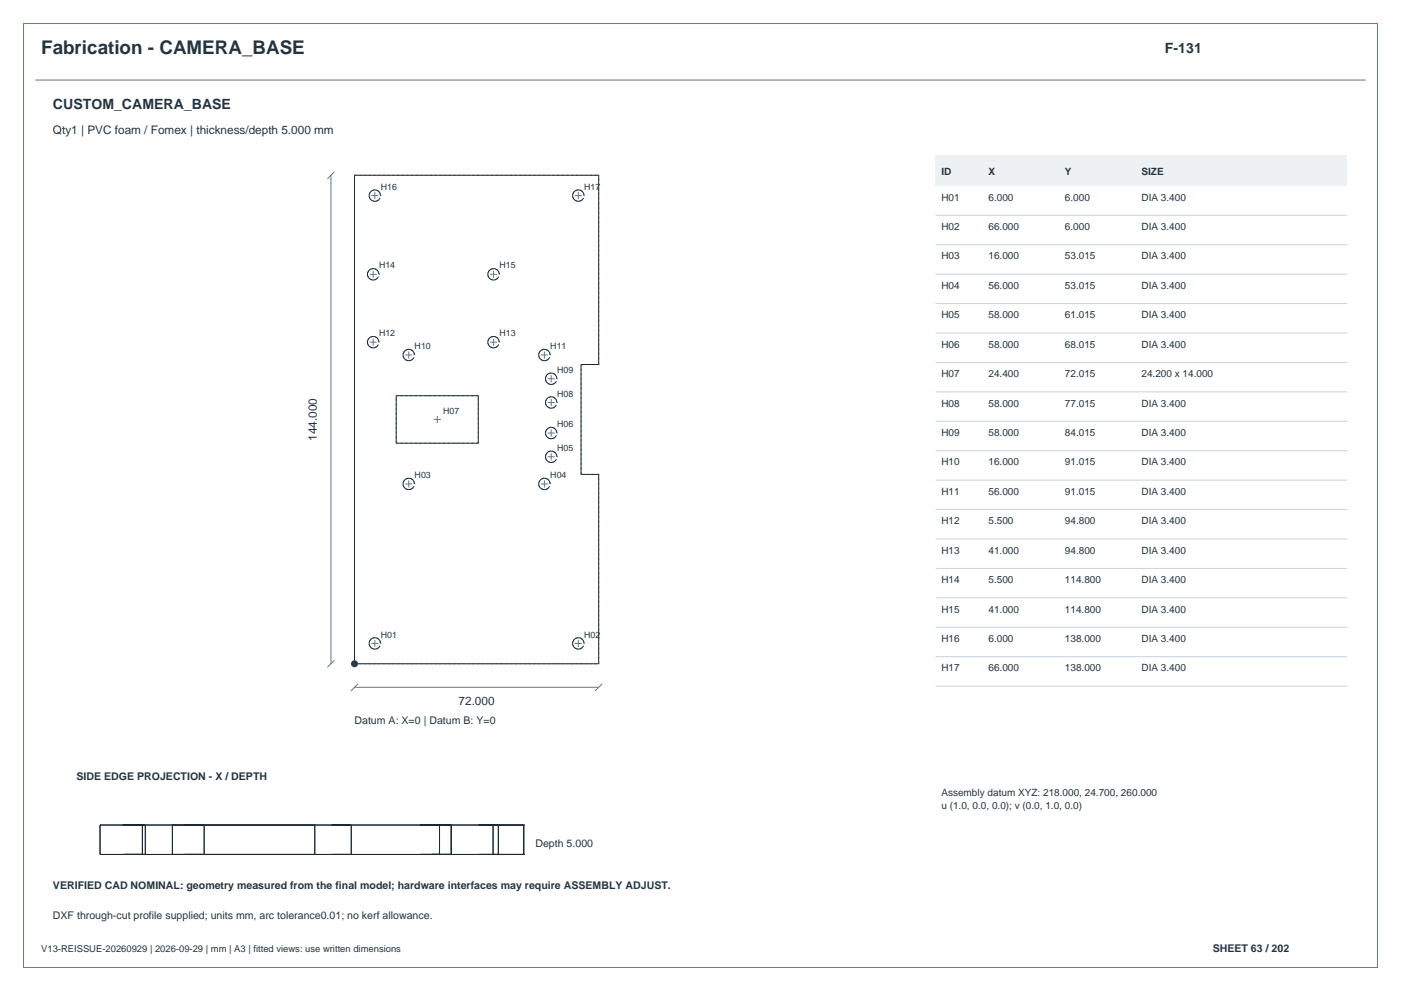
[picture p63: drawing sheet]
<svg xmlns="http://www.w3.org/2000/svg" width="420mm" height="297mm" viewBox="0 0 420 297" stroke-linecap="round" stroke-linejoin="round" font-family="sans-serif">
<defs><g id="words">
<text font-size="5.6" fill="#24343f" x="12.3" y="16.2">Fabrication - CAMERA_BASE</text>
<g font-size="4.2" fill="#24343f">
<text x="349.2" y="15.9">F-131</text>
<text x="15.9" y="32.8">CUSTOM_CAMERA_BASE</text>
</g>
<g font-size="3.5" fill="#24343f">
<text x="15.9" y="40.2">Qty1 | PVC foam / Fomex | thickness/depth 5.000 mm</text>
<text x="95" y="132.1" transform="rotate(-90 95 132.1)">144.000</text>
<text x="137.5" y="211.3">72.000</text>
</g>
<g font-size="3.2" fill="#24343f">
<text x="106.3" y="216.9">Datum A: X=0 | Datum B: Y=0</text>
<text x="22.9" y="233.9">SIDE EDGE PROJECTION - X / DEPTH</text>
<text x="160.5" y="254">Depth 5.000</text>
<text x="15.9" y="266.3">VERIFIED CAD NOMINAL: geometry measured from the final model; hardware interfaces may require ASSEMBLY ADJUST.</text>
<text x="15.9" y="275.5">DXF through-cut profile supplied; units mm, arc tolerance0.01; no kerf allowance.</text>
<text x="363.6" y="285.4">SHEET 63 / 202</text>
</g>
<g font-size="3" fill="#24343f">
<text x="282.2" y="52.5">ID</text>
<text x="296.3" y="52.5">X</text>
<text x="319.3" y="52.5">Y</text>
<text x="342.2" y="52.5">SIZE</text>
<text x="282.2" y="60.1">H01</text>
<text x="296.3" y="60.1">6.000</text>
<text x="319.3" y="60.1">6.000</text>
<text x="342.2" y="60.1">DIA 3.400</text>
<text x="282.2" y="68.9">H02</text>
<text x="296.3" y="68.9">66.000</text>
<text x="319.3" y="68.9">6.000</text>
<text x="342.2" y="68.9">DIA 3.400</text>
<text x="282.2" y="77.7">H03</text>
<text x="296.3" y="77.7">16.000</text>
<text x="319.3" y="77.7">53.015</text>
<text x="342.2" y="77.7">DIA 3.400</text>
<text x="282.2" y="86.6">H04</text>
<text x="296.3" y="86.6">56.000</text>
<text x="319.3" y="86.6">53.015</text>
<text x="342.2" y="86.6">DIA 3.400</text>
<text x="282.2" y="95.4">H05</text>
<text x="296.3" y="95.4">58.000</text>
<text x="319.3" y="95.4">61.015</text>
<text x="342.2" y="95.4">DIA 3.400</text>
<text x="282.2" y="104.2">H06</text>
<text x="296.3" y="104.2">58.000</text>
<text x="319.3" y="104.2">68.015</text>
<text x="342.2" y="104.2">DIA 3.400</text>
<text x="282.2" y="113">H07</text>
<text x="296.3" y="113">24.400</text>
<text x="319.3" y="113">72.015</text>
<text x="342.2" y="113">24.200 x 14.000</text>
<text x="282.2" y="121.8">H08</text>
<text x="296.3" y="121.8">58.000</text>
<text x="319.3" y="121.8">77.015</text>
<text x="342.2" y="121.8">DIA 3.400</text>
<text x="282.2" y="130.7">H09</text>
<text x="296.3" y="130.7">58.000</text>
<text x="319.3" y="130.7">84.015</text>
<text x="342.2" y="130.7">DIA 3.400</text>
<text x="282.2" y="139.5">H10</text>
<text x="296.3" y="139.5">16.000</text>
<text x="319.3" y="139.5">91.015</text>
<text x="342.2" y="139.5">DIA 3.400</text>
<text x="282.2" y="148.3">H11</text>
<text x="296.3" y="148.3">56.000</text>
<text x="319.3" y="148.3">91.015</text>
<text x="342.2" y="148.3">DIA 3.400</text>
<text x="282.2" y="157.1">H12</text>
<text x="296.3" y="157.1">5.500</text>
<text x="319.3" y="157.1">94.800</text>
<text x="342.2" y="157.1">DIA 3.400</text>
<text x="282.2" y="165.9">H13</text>
<text x="296.3" y="165.9">41.000</text>
<text x="319.3" y="165.9">94.800</text>
<text x="342.2" y="165.9">DIA 3.400</text>
<text x="282.2" y="174.8">H14</text>
<text x="296.3" y="174.8">5.500</text>
<text x="319.3" y="174.8">114.800</text>
<text x="342.2" y="174.8">DIA 3.400</text>
<text x="282.2" y="183.6">H15</text>
<text x="296.3" y="183.6">41.000</text>
<text x="319.3" y="183.6">114.800</text>
<text x="342.2" y="183.6">DIA 3.400</text>
<text x="282.2" y="192.4">H16</text>
<text x="296.3" y="192.4">6.000</text>
<text x="319.3" y="192.4">138.000</text>
<text x="342.2" y="192.4">DIA 3.400</text>
<text x="282.2" y="201.2">H17</text>
<text x="296.3" y="201.2">66.000</text>
<text x="319.3" y="201.2">138.000</text>
<text x="342.2" y="201.2">DIA 3.400</text>
<text x="282.2" y="238.6">Assembly datum XYZ: 218.000, 24.700, 260.000</text>
<text x="282.2" y="242.5">u (1.0, 0.0, 0.0); v (0.0, 1.0, 0.0)</text>
</g>
<text font-size="2.8" fill="#24343f" x="12.3" y="285.4">V13-REISSUE-20260929 | 2026-09-29 | mm | A3 | fitted views: use written dimensions</text>
<g font-size="2.6" fill="#24343f">
<text x="114.1" y="56.9">H16</text>
<text x="175.1" y="56.9">H17</text>
<text x="113.6" y="80.4">H14</text>
<text x="149.7" y="80.4">H15</text>
<text x="113.6" y="100.8">H12</text>
<text x="149.7" y="100.8">H13</text>
<text x="124.3" y="104.6">H10</text>
<text x="165" y="104.6">H11</text>
<text x="167" y="111.7">H09</text>
<text x="167" y="118.9">H08</text>
<text x="132.8" y="123.9">H07</text>
<text x="167" y="128">H06</text>
<text x="167" y="135.1">H05</text>
<text x="124.3" y="143.3">H03</text>
<text x="165" y="143.3">H04</text>
<text x="114.1" y="191.1">H01</text>
<text x="175.1" y="191.1">H02</text>
</g>
</g></defs>
<path d="M7.1 7.1h405.8v282.8h-405.8z" fill="none" stroke="#647b8a" stroke-width=".3"/>
<path d="M10.6 24h398.8M99.2 52.5v146.4M100.3 51.5l-2.1 2.1M100.3 197.9l-2.1 2.1M106.3 206h73.2M107.3 204.9l-2.1 2.1M180.5 204.9l-2.1 2.1" fill="none" stroke="#607687" stroke-width=".3"/>
<g fill="none" stroke="#a4b2bd" stroke-width=".3" stroke-dasharray=".7 .7" stroke-linecap="butt">
<path d="M106.3 52.5h73.2M114.1 58.6a1.73 1.73 0 0 0-2.3-1.6 1.73 1.73 0 0 0-.8 2.7 1.73 1.73 0 0 0 2.8-.1M175.1 58.6a1.73 1.73 0 0 0-2.3-1.6 1.73 1.73 0 0 0-.8 2.7 1.73 1.73 0 0 0 2.8-.1M113.6 82.2a1.73 1.73 0 0 0-2.3-1.6 1.73 1.73 0 0 0-.8 2.7 1.73 1.73 0 0 0 2.8-.2M149.7 82.2a1.73 1.73 0 0 0-2.3-1.6 1.73 1.73 0 0 0-.8 2.7 1.73 1.73 0 0 0 2.8-.2M113.6 102.5a1.73 1.73 0 0 0-2.3-1.6 1.73 1.73 0 0 0-.8 2.7 1.73 1.73 0 0 0 2.8-.1M124.3 106.4a1.73 1.73 0 0 0-2.3-1.6 1.73 1.73 0 0 0-.8 2.7 1.73 1.73 0 0 0 2.8-.2M143.4 118.6h-24.6M149.7 102.5a1.73 1.73 0 0 0-2.3-1.6 1.73 1.73 0 0 0-.8 2.7 1.73 1.73 0 0 0 2.8-.1M164.9 106.4a1.73 1.73 0 0 0-2.3-1.6 1.73 1.73 0 0 0-.7 2.7 1.73 1.73 0 0 0 2.8-.2M167 113.5a1.73 1.73 0 0 0-2.3-1.6 1.73 1.73 0 0 0-.8 2.7 1.73 1.73 0 0 0 2.8-.2M179.5 109.2v-56.7"/>
<path d="M179.5 109.2h-5.3M118.8 132.8v-14.2M143.4 132.8h-24.6M143.4 132.8v-14.2M167 136.9a1.73 1.73 0 0 0-2.3-1.6 1.73 1.73 0 0 0-.8 2.7 1.73 1.73 0 0 0 2.8-.2M167 129.8a1.73 1.73 0 0 0-2.3-1.7 1.73 1.73 0 0 0-.8 2.7 1.73 1.73 0 0 0 2.8-.1M167 120.6a1.73 1.73 0 0 0-2.3-1.6 1.73 1.73 0 0 0-.8 2.7 1.73 1.73 0 0 0 2.8-.1M124.3 145a1.73 1.73 0 0 0-2.3-1.6 1.73 1.73 0 0 0-.8 2.7 1.73 1.73 0 0 0 2.8-.1M164.9 145a1.73 1.73 0 0 0-2.3-1.6 1.73 1.73 0 0 0-.7 2.7 1.73 1.73 0 0 0 2.8-.1M174.2 142.2v-33M179.5 142.2h-5.3M106.3 198.9v-146.4"/>
<path d="M106.3 198.9h73.2M114.1 192.8a1.73 1.73 0 0 0-2.3-1.6 1.73 1.73 0 0 0-.8 2.7 1.73 1.73 0 0 0 2.8-.1M175.1 192.8a1.73 1.73 0 0 0-2.3-1.6 1.73 1.73 0 0 0-.8 2.7 1.73 1.73 0 0 0 2.8-.1M179.5 198.9v-56.7"/>
</g>
<g fill="none" stroke="#1b2932" stroke-width=".3">
<path d="M106.3 52.5h73.2v56.7h-5.3v33h5.3v56.7h-73.2zM114.1 58.6a1.73 1.73 0 0 0-2.4-1.6 1.73 1.73 0 0 0-.6 2.8 1.73 1.73 0 0 0 2.9-.5M175.1 58.6a1.73 1.73 0 0 0-2.4-1.6 1.73 1.73 0 0 0-.6 2.8 1.73 1.73 0 0 0 2.9-.5M113.6 82.2a1.73 1.73 0 0 0-2.4-1.6 1.73 1.73 0 0 0-.6 2.8 1.73 1.73 0 0 0 2.8-.5M149.7 82.2a1.73 1.73 0 0 0-2.4-1.6 1.73 1.73 0 0 0-.6 2.8 1.73 1.73 0 0 0 2.8-.5M113.6 102.5a1.73 1.73 0 0 0-2.4-1.6 1.73 1.73 0 0 0-.6 2.8 1.73 1.73 0 0 0 2.8-.5M118.8 118.6h24.6v14.2h-24.6zM124.3 106.4a1.73 1.73 0 0 0-2.4-1.6 1.73 1.73 0 0 0-.6 2.8 1.73 1.73 0 0 0 2.8-.5M149.7 102.5a1.73 1.73 0 0 0-2.4-1.6 1.73 1.73 0 0 0-.6 2.8 1.73 1.73 0 0 0 2.8-.5M164.9 106.4a1.73 1.73 0 0 0-2.3-1.6 1.73 1.73 0 0 0-.6 2.8 1.73 1.73 0 0 0 2.8-.5M167 113.5a1.73 1.73 0 0 0-2.4-1.6 1.73 1.73 0 0 0-.6 2.8 1.73 1.73 0 0 0 2.8-.5M167 136.9a1.73 1.73 0 0 0-2.4-1.6 1.73 1.73 0 0 0-.6 2.8 1.73 1.73 0 0 0 2.8-.5"/>
<path d="M167 129.8a1.73 1.73 0 0 0-2.4-1.6 1.73 1.73 0 0 0-.6 2.8 1.73 1.73 0 0 0 2.8-.5M167 120.6a1.73 1.73 0 0 0-2.4-1.6 1.73 1.73 0 0 0-.6 2.8 1.73 1.73 0 0 0 2.8-.5M124.3 145a1.73 1.73 0 0 0-2.4-1.6 1.73 1.73 0 0 0-.6 2.8 1.73 1.73 0 0 0 2.8-.5M164.9 145a1.73 1.73 0 0 0-2.3-1.6 1.73 1.73 0 0 0-.6 2.8 1.73 1.73 0 0 0 2.8-.5M114.1 192.8a1.73 1.73 0 0 0-2.4-1.6 1.73 1.73 0 0 0-.6 2.8 1.73 1.73 0 0 0 2.9-.5M175.1 192.8a1.73 1.73 0 0 0-2.4-1.6 1.73 1.73 0 0 0-.6 2.8 1.73 1.73 0 0 0 2.9-.5"/>
</g>
<circle cx="106.3" cy="198.9" r="1.06" fill="#283f4e"/>
<g fill="none" stroke="#607687" stroke-width=".3">
<path d="M111.3 58.6h2.1M112.4 57.6v2.1M172.3 58.6h2.1M173.4 57.6v2.1M110.8 82.2h2.1M111.9 81.2v2.1M146.9 82.2h2.1M148 81.2v2.1M110.8 102.5h2.1M111.9 101.5v2.1M121.5 106.4h2.1M122.5 105.3v2.2"/>
<path d="M146.9 102.5h2.1M148 101.5v2.1M162.2 106.4h2.1M163.2 105.3v2.2M164.2 113.5h2.1M165.2 112.5v2.1M165.2 119.6v2.1M130 125.7h2.1M131.1 124.7v2.1M164.2 136.9h2.1M164.2 129.8h2.1M164.2 120.6h2.1"/>
<path d="M165.2 128.7v2.1M165.2 135.8v2.2M121.5 145h2.1M122.5 144v2.1M162.2 145h2.1M163.2 144v2.1M111.3 192.8h2.1M112.4 191.8v2.1M172.3 192.8h2.1M173.4 191.8v2.1"/>
</g>
<path d="M280.5 46.5h123.4v9.2h-123.4z" fill-rule="evenodd" fill="#edf1f4"/>
<g fill="none" stroke="#c8d3da" stroke-width=".3">
<path d="M280.5 64.5h123.4M280.5 73.3h123.4M280.5 82.2h123.4M280.5 91h123.4M280.5 99.8h123.4M280.5 108.6h123.4M280.5 117.4h123.4M280.5 126.3h123.4M280.5 135.1h123.4M280.5 143.9h123.4M280.5 152.7h123.4M280.5 161.5h123.4"/>
<path d="M280.5 170.4h123.4M280.5 179.2h123.4M280.5 188h123.4M280.5 196.8h123.4M280.5 205.6h123.4"/>
</g>
<g fill="none" stroke="#1b2932" stroke-width=".3">
<path d="M30 247.3h.1M30 256.1h.1M30 247.3v8.8M30 256.1h127M30 247.3h127M42.2 247.3h-5.4h5.9v8.8h-5.9h5.4M43.1 247.3h-5.4h5.9v8.8h-5.9h5.4M51.7 247.3h.1M51.7 256.1h.1M51.7 247.3v8.8M60.7 247.3h-5.4h5.9v8.8h-5.9h5.4M94.4 247.3h.1"/>
<path d="M94.4 256.1h.1M94.4 247.3v8.8M104.8 247.3h-5.4h5.9v8.8h-5.9h5.4M131.3 247.3h-5.4h5.9v8.8h-5.9h5.4M134.8 247.3h-5.4h5.9v8.8h-5.9h5.4M147.8 247.3h.1M147.8 256.1h.1M147.8 247.3v8.8M148.9 247.3h-5.4h5.9v8.8h-5.9h5.4M157 247.3h.1M157 256.1h.1M157 247.3v8.8"/>
</g>
<use href="#words"/>
</svg>
